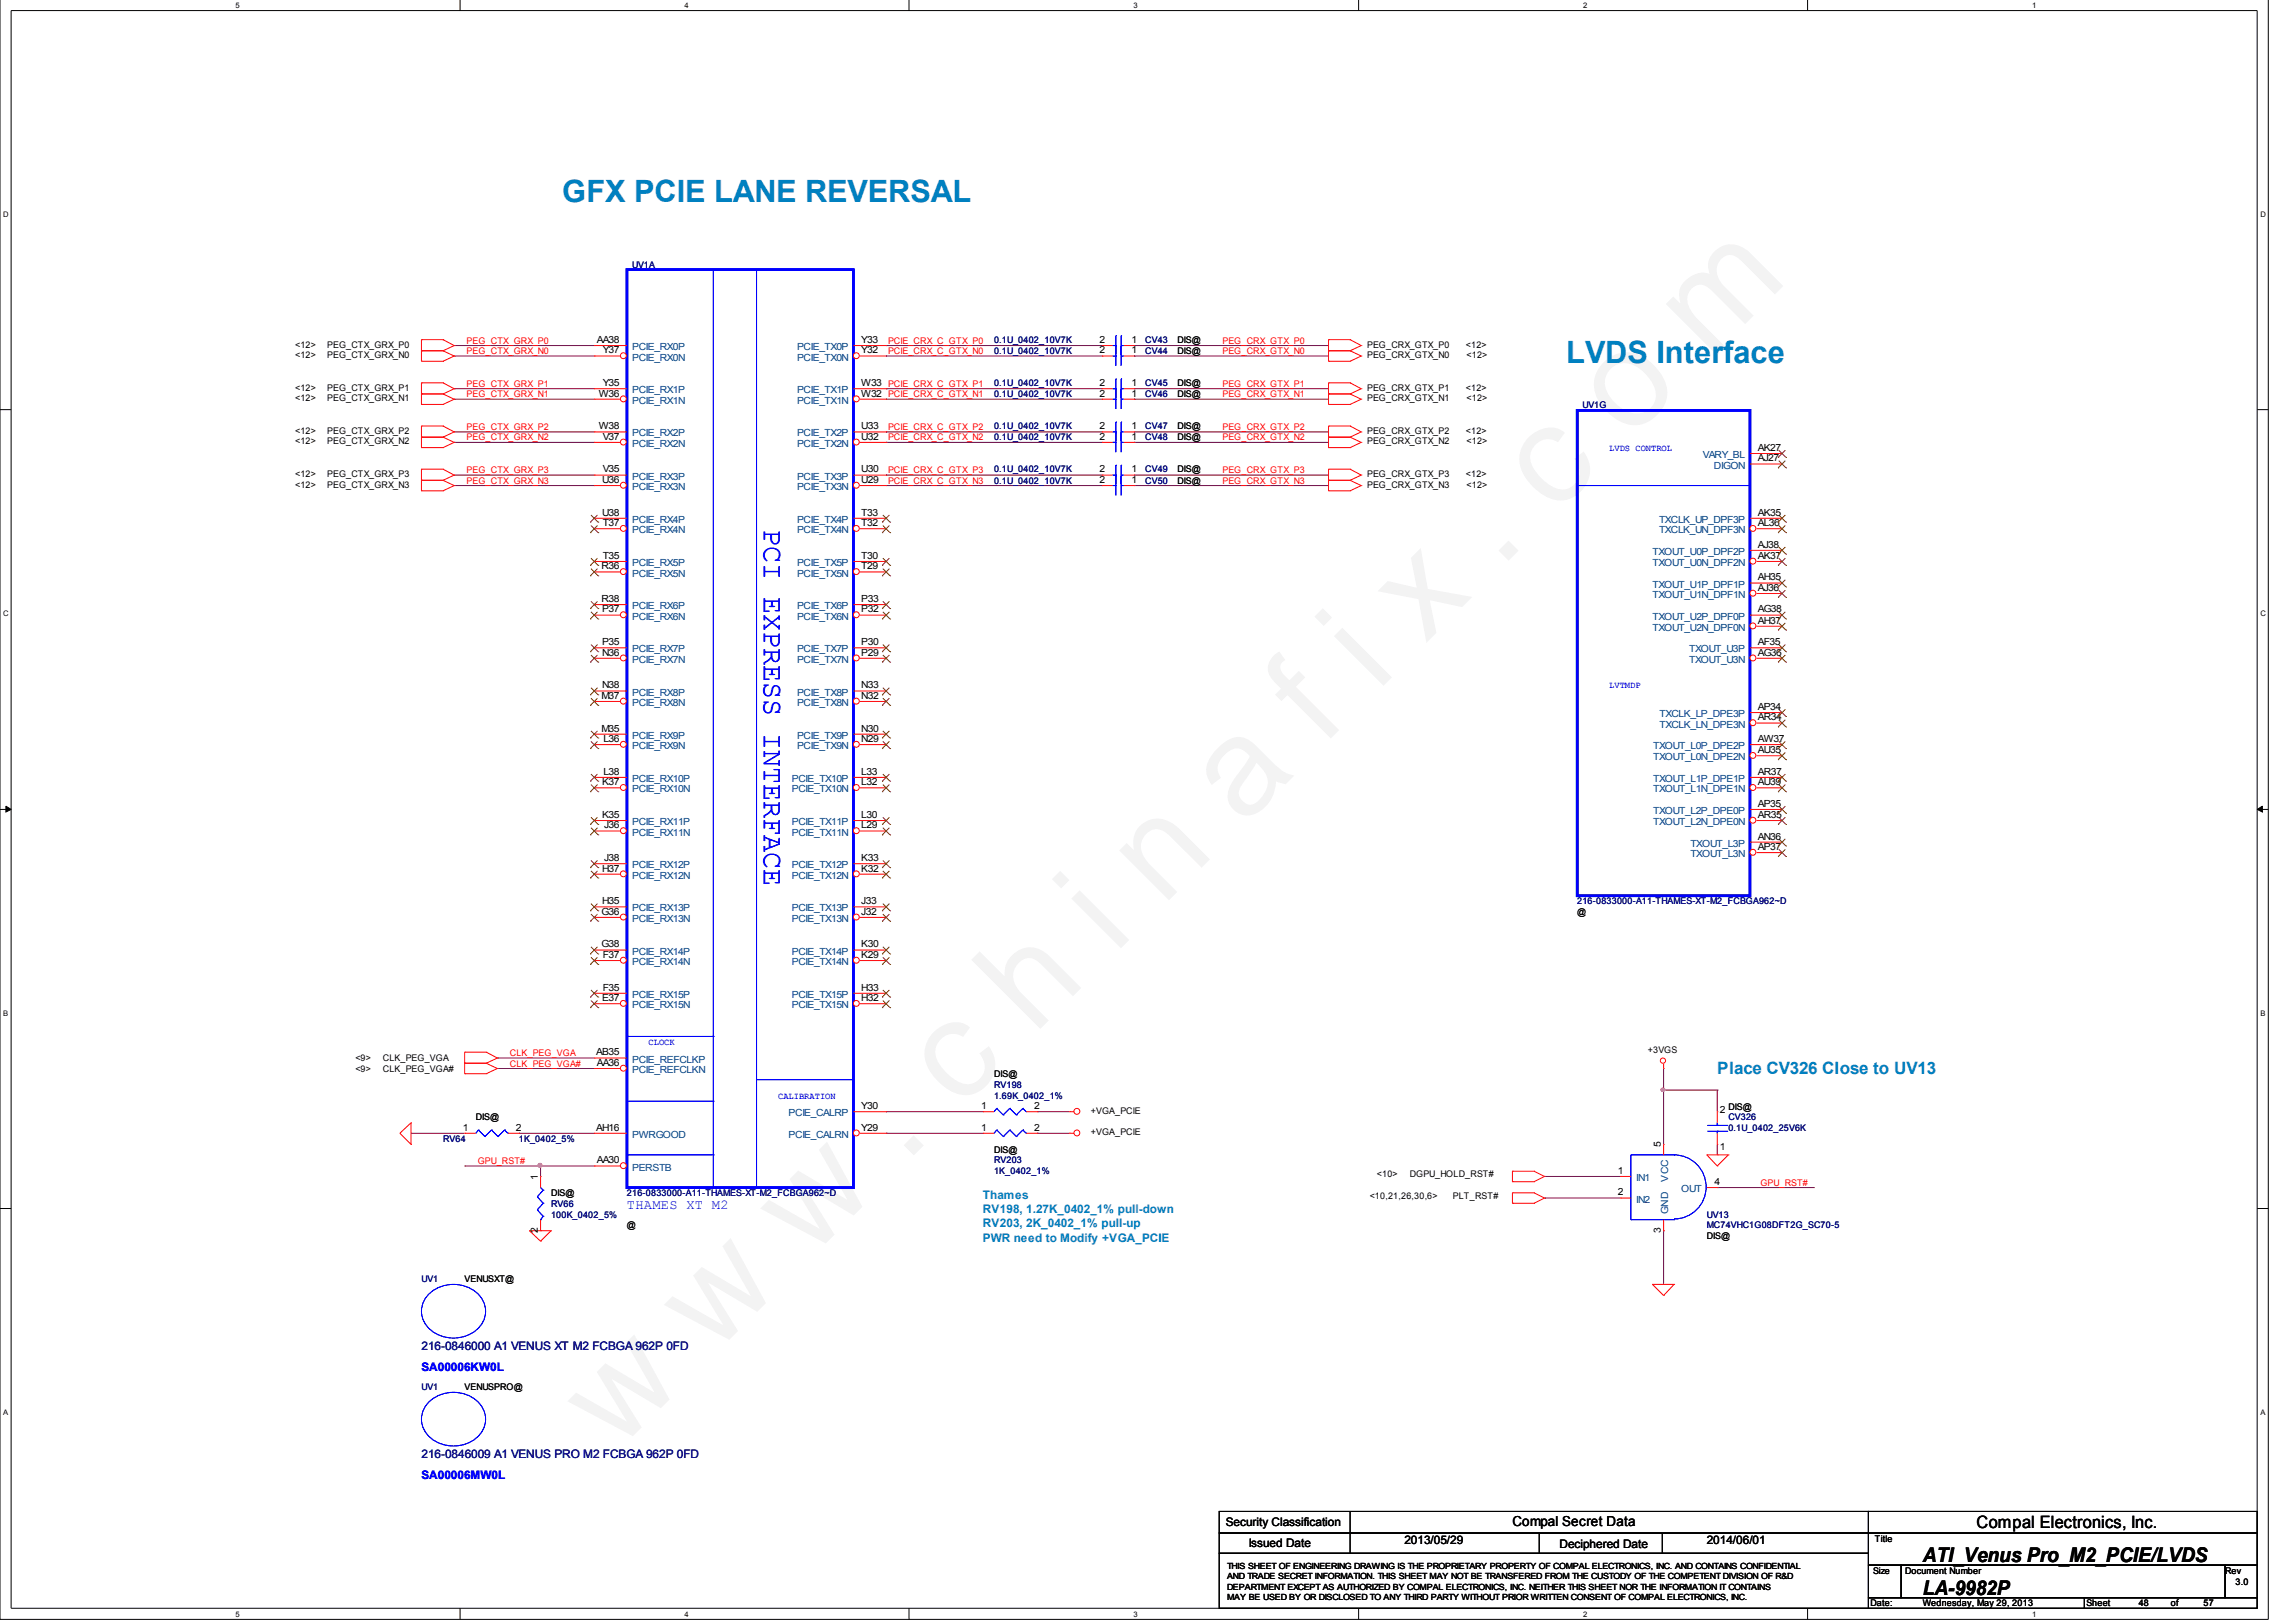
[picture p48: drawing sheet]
<svg xmlns="http://www.w3.org/2000/svg" width="297mm" height="210mm" viewBox="0 0 297 210" stroke-linecap="round" stroke-linejoin="round" font-family="sans-serif">
<defs><g id="words">
<text font-size="17.6" fill="#f0f" x="79.7" y="188" transform="rotate(-45 79.7 188)">w w w . c h i n a f i x . c o m</text>
<g font-size="4" fill="#0080c0">
<text x="72.7" y="26.1">GFX PCIE LANE REVERSAL</text>
<text x="202.6" y="47">LVDS Interface</text>
</g>
<text font-size="3.7" fill="#00f" x="98.8" y="68.4" transform="rotate(90 98.8 68.4)">PCI EXPRESS INTERFACE</text>
<g font-size="2.6">
<text x="248.8" y="202.1">ATI_Venus Pro_M2_PCIE/LVDS</text>
<text x="248.8" y="206.3">LA-9982P</text>
</g>
<text font-size="2.2" fill="#0080c0" x="222.2" y="139">Place CV326 Close to UV13</text>
<text font-size="2.2" x="255.7" y="197.7">Compal Electronics, Inc.</text>
<text font-size="1.8" fill="#00f" x="81.1" y="156.5">THAMES XT M2</text>
<text font-size="1.8" x="195.7" y="197.5">Compal Secret Data</text>
<g font-size="1.5" fill="#0080c0">
<text x="127.2" y="155.1">Thames</text>
<text x="127.2" y="157">RV198, 1.27K_0402_1% pull-down</text>
<text x="127.2" y="158.8">RV203, 2K_0402_1% pull-up</text>
<text x="127.2" y="160.7">PWR need to Modify +VGA_PCIE</text>
</g>
<g font-size="1.5" fill="#000080">
<text x="54.5" y="174.7">216-0846000 A1 VENUS XT M2 FCBGA 962P 0FD</text>
<text x="54.5" y="188.7">216-0846009 A1 VENUS PRO M2 FCBGA 962P 0FD</text>
</g>
<g font-size="1.5" fill="#00f">
<text x="54.5" y="177.5">SA00006KW0L</text>
<text x="54.5" y="191.4">SA00006MW0L</text>
</g>
<g font-size="1.5">
<text x="158.6" y="197.5">Security Classification</text>
<text x="161.5" y="200.2">Issued Date</text>
<text x="181.7" y="199.8">2013/05/29</text>
<text x="201.8" y="200.3">Deciphered Date</text>
<text x="220.8" y="199.8">2014/06/01</text>
</g>
<g font-size="1.3">
<text x="77.2" y="44.4">AA38</text>
<text x="78" y="45.7">Y37</text>
<text x="111.4" y="45.7">Y32</text>
<text x="111.4" y="44.4">Y33</text>
<text x="142.2" y="44.4">2</text>
<text x="142.2" y="45.7">2</text>
<text x="146.4" y="44.4">1</text>
<text x="146.4" y="45.7">1</text>
<text x="77.5" y="51.3">W36</text>
<text x="78" y="50">Y35</text>
<text x="111.4" y="51.3">W32 PCIE_CRX_C_GTX_N1</text>
<text x="111.4" y="50">W33 PCIE_CRX_C_GTX_P1</text>
<text x="142.2" y="51.3">2</text>
<text x="142.2" y="50">2</text>
<text x="146.4" y="51.3">1</text>
<text x="146.4" y="50">1</text>
<text x="77.5" y="55.6">W38</text>
<text x="78" y="56.9">V37</text>
<text x="111.4" y="56.9">U32</text>
<text x="111.4" y="55.6">U33</text>
<text x="142.2" y="55.6">2</text>
<text x="142.2" y="56.9">2</text>
<text x="146.4" y="55.6">1</text>
<text x="146.4" y="56.9">1</text>
<text x="227.4" y="58.3">AK27</text>
<text x="227.4" y="59.7">AJ27</text>
<text x="77.9" y="62.5">U36</text>
<text x="78" y="61.1">V35</text>
<text x="111.4" y="62.5">U29</text>
<text x="111.4" y="61.1">U30</text>
<text x="142.2" y="61.1">2</text>
<text x="142.2" y="62.5">2</text>
<text x="146.4" y="61.1">1</text>
<text x="146.4" y="62.5">1</text>
<text x="77.9" y="66.7">U38</text>
<text x="78" y="68.1">T37</text>
<text x="111.4" y="68.1">T32</text>
<text x="111.4" y="66.7">T33</text>
<text x="227.4" y="70.9">AJ38</text>
<text x="227.4" y="68.1">AL36</text>
<text x="227.4" y="66.7">AK35</text>
<text x="77.8" y="73.7">R36</text>
<text x="77.8" y="77.9">R38</text>
<text x="78" y="72.3">T35</text>
<text x="111.4" y="73.7">T29</text>
<text x="111.4" y="72.3">T30</text>
<text x="111.4" y="77.9">P33</text>
<text x="227.4" y="72.3">AK37</text>
<text x="227.4" y="76.5">AJ36</text>
<text x="227.4" y="75.1">AH35</text>
<text x="77.9" y="79.3">P37</text>
<text x="77.9" y="83.5">P35</text>
<text x="111.4" y="79.3">P32</text>
<text x="111.4" y="83.5">P30</text>
<text x="227.4" y="80.7">AH37</text>
<text x="227.4" y="79.3">AG38</text>
<text x="227.4" y="83.5">AF35</text>
<text x="77.9" y="84.9">N36</text>
<text x="77.9" y="89.1">N38</text>
<text x="111.4" y="84.9">P29</text>
<text x="111.4" y="89.1">N33</text>
<text x="227.4" y="84.9">AG36</text>
<text x="77.8" y="90.4">M37</text>
<text x="77.8" y="94.7">M35</text>
<text x="111.4" y="90.4">N32</text>
<text x="111.4" y="94.7">N30</text>
<text x="227.4" y="93.2">AR34</text>
<text x="227.4" y="91.9">AP34</text>
<text x="77.9" y="101.6">K37</text>
<text x="78.1" y="100.3">L38</text>
<text x="78.1" y="96">L36</text>
<text x="111.4" y="96">N29</text>
<text x="111.4" y="101.6">L32</text>
<text x="111.4" y="100.3">L33</text>
<text x="227.4" y="97.5">AU35</text>
<text x="227.4" y="96">AW37</text>
<text x="227.4" y="101.6">AU39</text>
<text x="227.4" y="100.3">AR37</text>
<text x="77.9" y="105.8">K35</text>
<text x="78.1" y="107.2">J36</text>
<text x="111.4" y="107.2">L29</text>
<text x="111.4" y="105.8">L30</text>
<text x="227.4" y="105.8">AR35</text>
<text x="227.4" y="104.4">AP35</text>
<text x="77.9" y="112.8">H37</text>
<text x="78.1" y="111.4">J38</text>
<text x="111.4" y="112.8">K32</text>
<text x="111.4" y="111.4">K33</text>
<text x="227.4" y="110">AP37</text>
<text x="227.4" y="108.6">AN36</text>
<text x="77.8" y="118.4">G36</text>
<text x="77.9" y="117">H35</text>
<text x="111.4" y="118.4">J32</text>
<text x="111.4" y="117">J33</text>
<text x="77.8" y="122.6">G38</text>
<text x="78" y="124">F37</text>
<text x="111.4" y="124">K29</text>
<text x="111.4" y="122.6">K30</text>
<text x="77.9" y="129.6">E37</text>
<text x="78" y="128.2">F35</text>
<text x="111.4" y="129.6">H32</text>
<text x="111.4" y="128.2">H33</text>
<text x="77.1" y="136.6">AB35</text>
<text x="77.2" y="137.9">AA36</text>
<text x="111.4" y="143.5">Y30</text>
<text x="126.9" y="143.5">1</text>
<text x="133.8" y="143.5">2</text>
<text x="59.9" y="146.3">1</text>
<text x="66.7" y="146.3">2</text>
<text x="77.1" y="146.3">AH16</text>
<text x="111.4" y="146.3">Y29</text>
<text x="126.9" y="146.3">1</text>
<text x="133.8" y="146.3">2</text>
<text x="214.9" y="148.4" transform="rotate(-90 214.9 148.4)">5</text>
<text x="222.5" y="148.9">1</text>
<text x="222.5" y="144">2</text>
<text x="69.6" y="152.7" transform="rotate(-90 69.6 152.7)">1</text>
<text x="77.2" y="150.6">AA30</text>
<text x="209.3" y="151.9">1</text>
<text x="209.3" y="154.7">2</text>
<text x="221.8" y="153.3">4</text>
<text x="69.6" y="159.6" transform="rotate(-90 69.6 159.6)">2</text>
<text x="214.9" y="159.6" transform="rotate(-90 214.9 159.6)">3</text>
</g>
<g font-size="1.3" fill="#004080">
<text x="81.8" y="46.7">PCIE_RX0N</text>
<text x="81.8" y="45.3">PCIE_RX0P</text>
<text x="103.1" y="46.7">PCIE_TX0N</text>
<text x="103.1" y="45.3">PCIE_TX0P</text>
<text x="81.8" y="52.3">PCIE_RX1N</text>
<text x="81.8" y="50.9">PCIE_RX1P</text>
<text x="103.1" y="52.3">PCIE_TX1N</text>
<text x="103.1" y="50.9">PCIE_TX1P</text>
<text x="81.8" y="57.8">PCIE_RX2N</text>
<text x="81.8" y="56.5">PCIE_RX2P</text>
<text x="103.1" y="57.8">PCIE_TX2N</text>
<text x="103.1" y="56.5">PCIE_TX2P</text>
<text x="220.3" y="59.3">VARY_BL</text>
<text x="81.8" y="63.4">PCIE_RX3N</text>
<text x="81.8" y="62.1">PCIE_RX3P</text>
<text x="103.1" y="63.4">PCIE_TX3N</text>
<text x="103.1" y="62.1">PCIE_TX3P</text>
<text x="221.7" y="60.6">DIGON</text>
<text x="81.8" y="69">PCIE_RX4N</text>
<text x="81.8" y="67.7">PCIE_RX4P</text>
<text x="103.1" y="69">PCIE_TX4N</text>
<text x="103.1" y="67.7">PCIE_TX4P</text>
<text x="213.8" y="71.8">TXOUT_U0P_DPF2P</text>
<text x="214.6" y="69">TXCLK_UN_DPF3N</text>
<text x="214.6" y="67.7">TXCLK_UP_DPF3P</text>
<text x="81.8" y="74.6">PCIE_RX5N</text>
<text x="81.8" y="73.3">PCIE_RX5P</text>
<text x="103.1" y="74.6">PCIE_TX5N</text>
<text x="103.1" y="73.3">PCIE_TX5P</text>
<text x="213.8" y="73.3">TXOUT_U0N_DPF2N</text>
<text x="213.8" y="77.4">TXOUT_U1N_DPF1N</text>
<text x="213.8" y="76">TXOUT_U1P_DPF1P</text>
<text x="81.8" y="80.2">PCIE_RX6N</text>
<text x="81.8" y="78.8">PCIE_RX6P</text>
<text x="103.1" y="80.2">PCIE_TX6N</text>
<text x="103.1" y="78.8">PCIE_TX6P</text>
<text x="213.8" y="81.6">TXOUT_U2N_DPF0N</text>
<text x="213.8" y="80.2">TXOUT_U2P_DPF0P</text>
<text x="81.8" y="85.8">PCIE_RX7N</text>
<text x="81.8" y="84.4">PCIE_RX7P</text>
<text x="103.1" y="85.8">PCIE_TX7N</text>
<text x="103.1" y="84.4">PCIE_TX7P</text>
<text x="218.5" y="85.8">TXOUT_U3N</text>
<text x="218.5" y="84.4">TXOUT_U3P</text>
<text x="81.8" y="91.4">PCIE_RX8N</text>
<text x="81.8" y="90">PCIE_RX8P</text>
<text x="81.8" y="95.6">PCIE_RX9P</text>
<text x="103.1" y="91.4">PCIE_TX8N</text>
<text x="103.1" y="90">PCIE_TX8P</text>
<text x="103.1" y="95.6">PCIE_TX9P</text>
<text x="214.7" y="94.2">TXCLK_LN_DPE3N</text>
<text x="214.7" y="92.8">TXCLK_LP_DPE3P</text>
<text x="81.8" y="101.2">PCIE_RX10P</text>
<text x="81.8" y="97">PCIE_RX9N</text>
<text x="102.4" y="101.2">PCIE_TX10P</text>
<text x="103.1" y="97">PCIE_TX9N</text>
<text x="213.9" y="98.4">TXOUT_L0N_DPE2N</text>
<text x="213.9" y="97">TXOUT_L0P_DPE2P</text>
<text x="213.9" y="101.2">TXOUT_L1P_DPE1P</text>
<text x="81.8" y="102.5">PCIE_RX10N</text>
<text x="81.8" y="106.8">PCIE_RX11P</text>
<text x="102.4" y="102.5">PCIE_TX10N</text>
<text x="102.4" y="106.8">PCIE_TX11P</text>
<text x="213.9" y="102.5">TXOUT_L1N_DPE1N</text>
<text x="213.9" y="106.8">TXOUT_L2N_DPE0N</text>
<text x="213.9" y="105.3">TXOUT_L2P_DPE0P</text>
<text x="81.8" y="108.1">PCIE_RX11N</text>
<text x="81.8" y="113.7">PCIE_RX12N</text>
<text x="81.8" y="112.4">PCIE_RX12P</text>
<text x="102.4" y="108.1">PCIE_TX11N</text>
<text x="102.4" y="113.7">PCIE_TX12N</text>
<text x="102.4" y="112.4">PCIE_TX12P</text>
<text x="218.7" y="110.9">TXOUT_L3N</text>
<text x="218.7" y="109.6">TXOUT_L3P</text>
<text x="81.8" y="119.3">PCIE_RX13N</text>
<text x="81.8" y="118">PCIE_RX13P</text>
<text x="102.4" y="119.3">PCIE_TX13N</text>
<text x="102.4" y="118">PCIE_TX13P</text>
<text x="81.8" y="124.9">PCIE_RX14N</text>
<text x="81.8" y="123.5">PCIE_RX14P</text>
<text x="102.4" y="124.9">PCIE_TX14N</text>
<text x="102.4" y="123.5">PCIE_TX14P</text>
<text x="81.8" y="130.5">PCIE_RX15N</text>
<text x="81.8" y="129.1">PCIE_RX15P</text>
<text x="102.4" y="130.5">PCIE_TX15N</text>
<text x="102.4" y="129.1">PCIE_TX15P</text>
<text x="81.8" y="137.5">PCIE_REFCLKP</text>
<text x="81.8" y="138.9">PCIE_REFCLKN</text>
<text x="81.8" y="147.2">PWRGOOD</text>
<text x="102" y="147.2">PCIE_CALRN</text>
<text x="102" y="144.5">PCIE_CALRP</text>
<text x="81.8" y="151.5">PERSTB</text>
<text x="211.7" y="152.8">IN1</text>
<text x="211.7" y="155.6">IN2</text>
<text x="215.8" y="152.9" transform="rotate(-90 215.8 152.9)">VCC</text>
<text x="217.5" y="154.3">OUT</text>
<text x="215.8" y="157.2" transform="rotate(-90 215.8 157.2)">GND</text>
</g>
<g font-size="1.2" fill="#000080">
<text x="81.8" y="34.6">UV1A</text>
<text x="128.6" y="44.4">0.1U_0402_10V7K</text>
<text x="128.6" y="45.8">0.1U_0402_10V7K</text>
<text x="148.2" y="44.4">CV43</text>
<text x="148.2" y="45.8">CV44</text>
<text x="128.6" y="51.4">0.1U_0402_10V7K</text>
<text x="128.6" y="50">0.1U_0402_10V7K</text>
<text x="148.2" y="51.4">CV46</text>
<text x="148.2" y="50">CV45</text>
<text x="204.7" y="52.8">UV1G</text>
<text x="128.6" y="55.6">0.1U_0402_10V7K</text>
<text x="128.6" y="57">0.1U_0402_10V7K</text>
<text x="148.2" y="55.6">CV47</text>
<text x="148.2" y="57">CV48</text>
<text x="128.6" y="61.1">0.1U_0402_10V7K</text>
<text x="128.6" y="62.6">0.1U_0402_10V7K</text>
<text x="148.2" y="61.1">CV49</text>
<text x="148.2" y="62.6">CV50</text>
<text x="204" y="117">216-0833000-A11-THAMES-XT-M2_FCBGA962~D</text>
<text x="128.6" y="140.8">RV198</text>
<text x="128.6" y="142.2">1.69K_0402_1%</text>
<text x="57.3" y="147.8">RV64</text>
<text x="67.1" y="147.8">1K_0402_5%</text>
<text x="223.6" y="145">CV326</text>
<text x="223.6" y="146.4">0.1U_0402_25V6K</text>
<text x="81.1" y="154.8">216-0833000-A11-THAMES-XT-M2_FCBGA962~D</text>
<text x="128.6" y="150.6">RV203</text>
<text x="128.6" y="152">1K_0402_1%</text>
<text x="71.3" y="156.1">RV66</text>
<text x="71.3" y="157.6">100K_0402_5%</text>
<text x="220.8" y="157.6">UV13</text>
<text x="220.8" y="158.9">MC74VHC1G08DFT2G_SC70-5</text>
<text x="54.5" y="166">UV1</text>
<text x="54.5" y="179.9">UV1</text>
</g>
<g font-size="1.2">
<text x="38.2" y="45">&lt;12&gt;</text>
<text x="38.2" y="46.3">&lt;12&gt;</text>
<text x="42.3" y="45">PEG_CTX_GRX_P0</text>
<text x="42.3" y="46.3">PEG_CTX_GRX_N0</text>
<text x="152.3" y="44.4">DIS@</text>
<text x="152.3" y="45.8">DIS@</text>
<text x="176.9" y="45">PEG_CRX_GTX_P0</text>
<text x="176.9" y="46.3">PEG_CRX_GTX_N0</text>
<text x="189.7" y="45">&lt;12&gt;</text>
<text x="189.7" y="46.3">&lt;12&gt;</text>
<text x="38.2" y="50.6">&lt;12&gt;</text>
<text x="38.2" y="51.9">&lt;12&gt;</text>
<text x="42.3" y="50.6">PEG_CTX_GRX_P1</text>
<text x="42.3" y="51.9">PEG_CTX_GRX_N1</text>
<text x="152.3" y="51.4">DIS@</text>
<text x="152.3" y="50">DIS@</text>
<text x="176.9" y="50.6">PEG_CRX_GTX_P1</text>
<text x="176.9" y="51.9">PEG_CRX_GTX_N1</text>
<text x="189.7" y="50.6">&lt;12&gt;</text>
<text x="189.7" y="51.9">&lt;12&gt;</text>
<text x="38.2" y="56.1">&lt;12&gt;</text>
<text x="38.2" y="57.5">&lt;12&gt;</text>
<text x="42.3" y="56.1">PEG_CTX_GRX_P2</text>
<text x="42.3" y="57.5">PEG_CTX_GRX_N2</text>
<text x="152.3" y="55.6">DIS@</text>
<text x="152.3" y="57">DIS@</text>
<text x="176.9" y="56.1">PEG_CRX_GTX_P2</text>
<text x="176.9" y="57.5">PEG_CRX_GTX_N2</text>
<text x="189.7" y="56.1">&lt;12&gt;</text>
<text x="189.7" y="57.5">&lt;12&gt;</text>
<text x="38.2" y="61.7">&lt;12&gt;</text>
<text x="38.2" y="63.1">&lt;12&gt;</text>
<text x="42.3" y="61.7">PEG_CTX_GRX_P3</text>
<text x="42.3" y="63.1">PEG_CTX_GRX_N3</text>
<text x="152.3" y="61.1">DIS@</text>
<text x="152.3" y="62.6">DIS@</text>
<text x="176.9" y="61.7">PEG_CRX_GTX_P3</text>
<text x="176.9" y="63.1">PEG_CRX_GTX_N3</text>
<text x="189.7" y="61.7">&lt;12&gt;</text>
<text x="189.7" y="63.1">&lt;12&gt;</text>
<text x="204" y="118.5">@</text>
<text x="46" y="137.3">&lt;9&gt;</text>
<text x="49.5" y="137.3">CLK_PEG_VGA</text>
<text x="213.2" y="136.3">+3VGS</text>
<text x="46" y="138.7">&lt;9&gt;</text>
<text x="49.5" y="138.7">CLK_PEG_VGA#</text>
<text x="128.6" y="139.4">DIS@</text>
<text x="223.6" y="143.6">DIS@</text>
<text x="61.6" y="145">DIS@</text>
<text x="128.6" y="149.2">DIS@</text>
<text x="141.1" y="146.9">+VGA_PCIE</text>
<text x="141.1" y="144.1">+VGA_PCIE</text>
<text x="71.3" y="154.8">DIS@</text>
<text x="177.2" y="155.1">&lt;10,21,26,30,6&gt;</text>
<text x="178.1" y="152.3">&lt;10&gt;</text>
<text x="182.4" y="152.3">DGPU_HOLD_RST#</text>
<text x="188" y="155.1">PLT_RST#</text>
<text x="81.1" y="158.9">@</text>
<text x="220.8" y="160.4">DIS@</text>
<text x="60.1" y="166">VENUSXT@</text>
<text x="60.1" y="179.9">VENUSPRO@</text>
<text x="242.3" y="203.6">Size</text>
<text x="242.6" y="199.6">Title</text>
<text x="246.5" y="203.6">Document Number</text>
<text x="287.9" y="203.6">Rev</text>
<text x="242" y="207.9">Date:</text>
<text x="248.8" y="207.9">Wednesday, May 29, 2013</text>
<text x="269.9" y="207.9">Sheet</text>
<text x="276.7" y="207.9">48</text>
<text x="280.8" y="207.9">of</text>
<text x="285.1" y="207.9">57</text>
<text x="289.2" y="205.1">3.0</text>
</g>
<g font-size="1.2" fill="#f00">
<text x="60.4" y="44.5">PEG_CTX_GRX_P0</text>
<text x="60.4" y="45.8">PEG_CTX_GRX_N0</text>
<text x="114.9" y="44.5">PCIE_CRX_C_GTX_P0</text>
<text x="114.9" y="45.8">PCIE_CRX_C_GTX_N0</text>
<text x="158.2" y="44.5">PEG_CRX_GTX_P0</text>
<text x="158.2" y="45.8">PEG_CRX_GTX_N0</text>
<text x="60.4" y="50.1">PEG_CTX_GRX_P1</text>
<text x="60.4" y="51.4">PEG_CTX_GRX_N1</text>
<text x="158.2" y="51.4">PEG_CRX_GTX_N1</text>
<text x="158.2" y="50.1">PEG_CRX_GTX_P1</text>
<text x="60.4" y="55.6">PEG_CTX_GRX_P2</text>
<text x="60.4" y="57">PEG_CTX_GRX_N2</text>
<text x="114.9" y="55.6">PCIE_CRX_C_GTX_P2</text>
<text x="114.9" y="57">PCIE_CRX_C_GTX_N2</text>
<text x="158.2" y="55.6">PEG_CRX_GTX_P2</text>
<text x="158.2" y="57">PEG_CRX_GTX_N2</text>
<text x="60.4" y="61.2">PEG_CTX_GRX_P3</text>
<text x="60.4" y="62.6">PEG_CTX_GRX_N3</text>
<text x="114.9" y="61.2">PCIE_CRX_C_GTX_P3</text>
<text x="114.9" y="62.6">PCIE_CRX_C_GTX_N3</text>
<text x="158.2" y="62.6">PEG_CRX_GTX_N3</text>
<text x="158.2" y="61.2">PEG_CRX_GTX_P3</text>
<text x="66" y="136.7">CLK_PEG_VGA</text>
<text x="66" y="138">CLK_PEG_VGA#</text>
<text x="61.8" y="150.6">GPU_RST#</text>
<text x="227.8" y="153.4">GPU_RST#</text>
</g>
<g font-size="1.2" fill="#00f">
<text x="208.2" y="58.3">LVDS CONTROL</text>
<text x="208.2" y="89.1">LVTMDP</text>
<text x="83.9" y="135.2">CLOCK</text>
<text x="100.7" y="142.2">CALIBRATION</text>
</g>
<g font-size="1.1">
<text x="158.7" y="203">THIS SHEET OF ENGINEERING DRAWING IS THE PROPRIETARY PROPERTY OF COMPAL ELECTRONICS, INC. AND CONTAINS CONFIDENTIAL</text>
<text x="158.7" y="204.4">AND TRADE SECRET INFORMATION. THIS SHEET MAY NOT BE TRANSFERED FROM THE CUSTODY OF THE COMPETENT DIVISION OF R&amp;D</text>
<text x="158.7" y="205.8">DEPARTMENT EXCEPT AS AUTHORIZED BY COMPAL ELECTRONICS, INC. NEITHER THIS SHEET NOR THE INFORMATION IT CONTAINS</text>
<text x="158.7" y="207.1">MAY BE USED BY OR DISCLOSED TO ANY THIRD PARTY WITHOUT PRIOR WRITTEN CONSENT OF COMPAL ELECTRONICS, INC.</text>
</g>
<g font-size="1">
<text x="30.5" y="1">5</text>
<text x="88.6" y="1">4</text>
<text x="146.6" y="1">3</text>
<text x="204.8" y="1">2</text>
<text x="262.9" y="1">1</text>
<text x=".4" y="28">D</text>
<text x="292.4" y="28">D</text>
<text x=".4" y="79.7">C</text>
<text x="292.4" y="79.7">C</text>
<text x=".4" y="131.4">B</text>
<text x="292.4" y="131.4">B</text>
<text x=".4" y="183.1">A</text>
<text x="292.4" y="183.1">A</text>
<text x="30.5" y="209.2">5</text>
<text x="88.6" y="209.2">4</text>
<text x="146.6" y="209.2">3</text>
<text x="204.8" y="209.2">2</text>
<text x="262.9" y="209.2">1</text>
</g>
</g></defs>
<path d="M0 -.1v209.7h293.5v-209.7M1.4 1.4h290.6v206.7h-290.6z" fill="none" stroke="#000" stroke-width=".13"/>
<g fill="#fff">
<path d="M30.5 .2h.4v1h-.4z"/>
<path d="M30.5 208.4h.4v1h-.4z"/>
</g>
<path d="M59.5 -.1v1.5M59.5 208.1v1.5" fill="none" stroke="#000" stroke-width=".13"/>
<g fill="#fff">
<path d="M88.6 .2h.4v1h-.4z"/>
<path d="M88.6 208.4h.4v1h-.4z"/>
</g>
<path d="M117.6 -.1v1.5M117.6 208.1v1.5" fill="none" stroke="#000" stroke-width=".13"/>
<g fill="#fff">
<path d="M146.6 .2h.5v1h-.5z"/>
<path d="M146.6 208.4h.5v1h-.5z"/>
</g>
<path d="M175.8 -.1v1.5M175.8 208.1v1.5" fill="none" stroke="#000" stroke-width=".13"/>
<g fill="#fff">
<path d="M204.8 .2h.4v1h-.4z"/>
<path d="M204.8 208.4h.4v1h-.4z"/>
</g>
<path d="M233.8 -.1v1.5M233.8 208.1v1.5" fill="none" stroke="#000" stroke-width=".13"/>
<g fill="#fff">
<path d="M262.9 .2h.4v1h-.4z"/>
<path d="M262.9 208.4h.4v1h-.4z"/>
<path d="M.4 27.2h.5v1h-.5z"/>
<path d="M292.4 27.2h.5v1h-.5z"/>
<path d="M.4 78.8h.5v1.1h-.5z"/>
<path d="M292.4 78.8h.5v1.1h-.5z"/>
</g>
<path d="M0 53h1.4M292 53h1.5" fill="none" stroke="#000" stroke-width=".13"/>
<g fill="#fff">
<path d="M.4 130.6h.5v1h-.5z"/>
<path d="M292.4 130.6h.5v1h-.5z"/>
</g>
<path d="M0 104.7h1.4M292 104.7h1.5" fill="none" stroke="#000" stroke-width=".13"/>
<path d="M.8 104.3l.6 .4-.6 .4zM292 104.7l.7-.4v.8z" fill="#000" stroke="#000" stroke-width=".13"/>
<g fill="#fff">
<path d="M.4 182.2h.5v1h-.5z"/>
<path d="M292.4 182.2h.5v1h-.5z"/>
</g>
<g fill="none" stroke="#000" stroke-width=".13">
<path d="M0 156.4h1.4M292 156.4h1.5M157.7 195.6h84v2.8h-84zM157.7 198.4h84v2.6h-84zM174.7 198.4h.1M174.7 195.6v5.4M199.1 198.4v2.6M215.1 198.4v2.6M241.7 195.6h50.3v2.8h-50.3zM241.7 198.4h50.3v4.1h-50.3zM157.7 201h84v7.1h-84zM174.7 201h.1"/>
<path d="M199.1 201h.1M215.1 201h.1M241.7 202.5h4.3v4.3h-4.3zM241.7 206.8h28v1.3h-28zM246 202.5h41.9v4.3h-41.9zM269.7 206.8h22.3v1.3h-22.3zM287.9 202.5h4.1v4.3h-4.1z"/>
</g>
<g fill="none" stroke="#800040" stroke-width=".13">
<path d="M58.8 55.9h.1M58.8 57.2h.1M58.8 50.3h.1M58.8 51.7h.1M58.8 44.7h.1M58.8 46.1h.1M58.8 55.9h18.1M58.8 57.2h18.1M58.8 50.3h18.1M58.8 51.7h18.1M58.8 44.7h18.1M58.8 46.1h18.1"/>
<path d="M58.8 61.5h.1M58.8 62.8h.1M58.8 61.5h18.1M58.8 62.8h18.1M64.3 136.9h.1M64.3 138.3h.1M64.3 136.9h12.6M64.3 138.3h12.6M53.2 146.7h6.9M53.2 146.7h.1M60.1 150.9h.1M60.1 150.9h9.8"/>
<path d="M67.1 146.7h9.8M67.1 146.7h.1"/>
</g>
<g fill="none" stroke="#f00" stroke-width=".13">
<path d="M54.5 45.4h2.8M54.5 46.8h2.8M54.5 51h2.8M54.5 52.3h2.8M54.5 56.6h2.8M54.5 57.9h2.8M54.5 45.4h.1M54.5 44h.1M54.5 46.8h.1M54.5 51h.1M54.5 49.5h.1M54.5 52.3h.1"/>
<path d="M54.5 56.6h.1M54.5 55.1h.1M54.5 57.9h.1M54.5 44h2.8M54.5 44v2.8M54.5 49.5v2.8M54.5 55.1v2.8M54.5 49.5h2.8M54.5 55.1h2.8M57.3 44h.1M57.3 45.4h.1M57.3 46.8h.1"/>
<path d="M57.3 49.5h.1M57.3 51h.1M57.3 52.3h.1M57.3 55.1h.1M57.3 56.6h.1M57.3 57.9h.1M57.3 44l1.5 .7M57.3 45.4l1.5 .7M57.3 49.5l1.5 .8M57.3 51l1.5 .7M57.3 55.1l1.5 .8M57.3 56.6l1.5 .6"/>
<path d="M58.8 44.7h.1M58.8 46.1h.1M58.8 50.3h.1M58.8 51.7h.1M58.8 55.9h.1M58.8 57.2h.1M58.8 44.7l-1.5 .7M58.8 46.1l-1.5 .7M58.8 50.3l-1.5 .7M58.8 51.7l-1.5 .6M58.8 55.9l-1.5 .7M58.8 57.2l-1.5 .7"/>
<path d="M54.5 62.2h2.8M54.5 63.5h2.8M54.5 62.2h.1M54.5 60.7h.1M54.5 63.5h.1M54.5 60.7v2.8M54.5 60.7h2.8M57.3 60.7h.1M57.3 62.2h.1M57.3 63.5h.1M57.3 60.7l1.5 .8M57.3 62.2l1.5 .6"/>
<path d="M58.8 61.5h.1M58.8 62.8h.1M58.8 61.5l-1.5 .7M58.8 62.8l-1.5 .7M60.1 136.2h.1M60.1 137.6h.1M60.1 139h.1M60.1 137.6h2.8M60.1 136.2v2.8M60.1 139h2.8M60.1 136.2h2.8M62.9 136.2l1.4 .7"/>
<path d="M62.9 137.6l1.4 .7M62.9 137.6h.1M62.9 136.2h.1M62.9 139h.1M64.3 136.9h.1M64.3 138.3h.1M64.3 136.9l-1.4 .7M64.3 138.3l-1.4 .7M51.7 146.7h.1M51.7 146.7l1.5 1.4M53.2 145.3h.1M53.2 148.1h.1"/>
<path d="M53.2 145.3v2.8M53.2 145.3l-1.5 1.4M60.1 146.7h.1M60.1 146.7h1.5M65.7 146.7h1.4M67.1 146.7h.1"/>
</g>
<g fill="none" stroke="#00f" stroke-width=".13">
<path d="M92.3 34.9v118.8M97.9 34.9v118.8M61.9 146.2l-.3 .5M61.9 146.2h.1M61.9 146.2l.8 .9M62.7 147.1h.1M63.6 146.2l-.9 .9M63.6 146.2h.1M63.6 146.2l.8 .9M64.4 147.1h.1M65.3 146.2h.1M65.3 146.2l.4 .5"/>
<path d="M65.3 146.2l-.9 .9M65.7 146.7h.1M55.7 167.2a4.6 4.6 0 0 1 6.8 1.1 3.3 3.3 0 0 1-2.2 4.6 4.5 4.5 0 0 1-5.4-1.9 3.1 3.1 0 0 1 .8-3.8zM55.7 181.2a4.6 4.6 0 0 1 6.8 1.1 3.3 3.3 0 0 1-2.2 4.6 4.5 4.5 0 0 1-5.4-1.9 3.1 3.1 0 0 1 .8-3.8z"/>
</g>
<path d="M81.1 34.9h29.3v118.8h-29.3zM204 53.1h22.4v62.8h-22.4z" fill="none" stroke="#00f" stroke-width=".34"/>
<use href="#words"/>
</svg>
